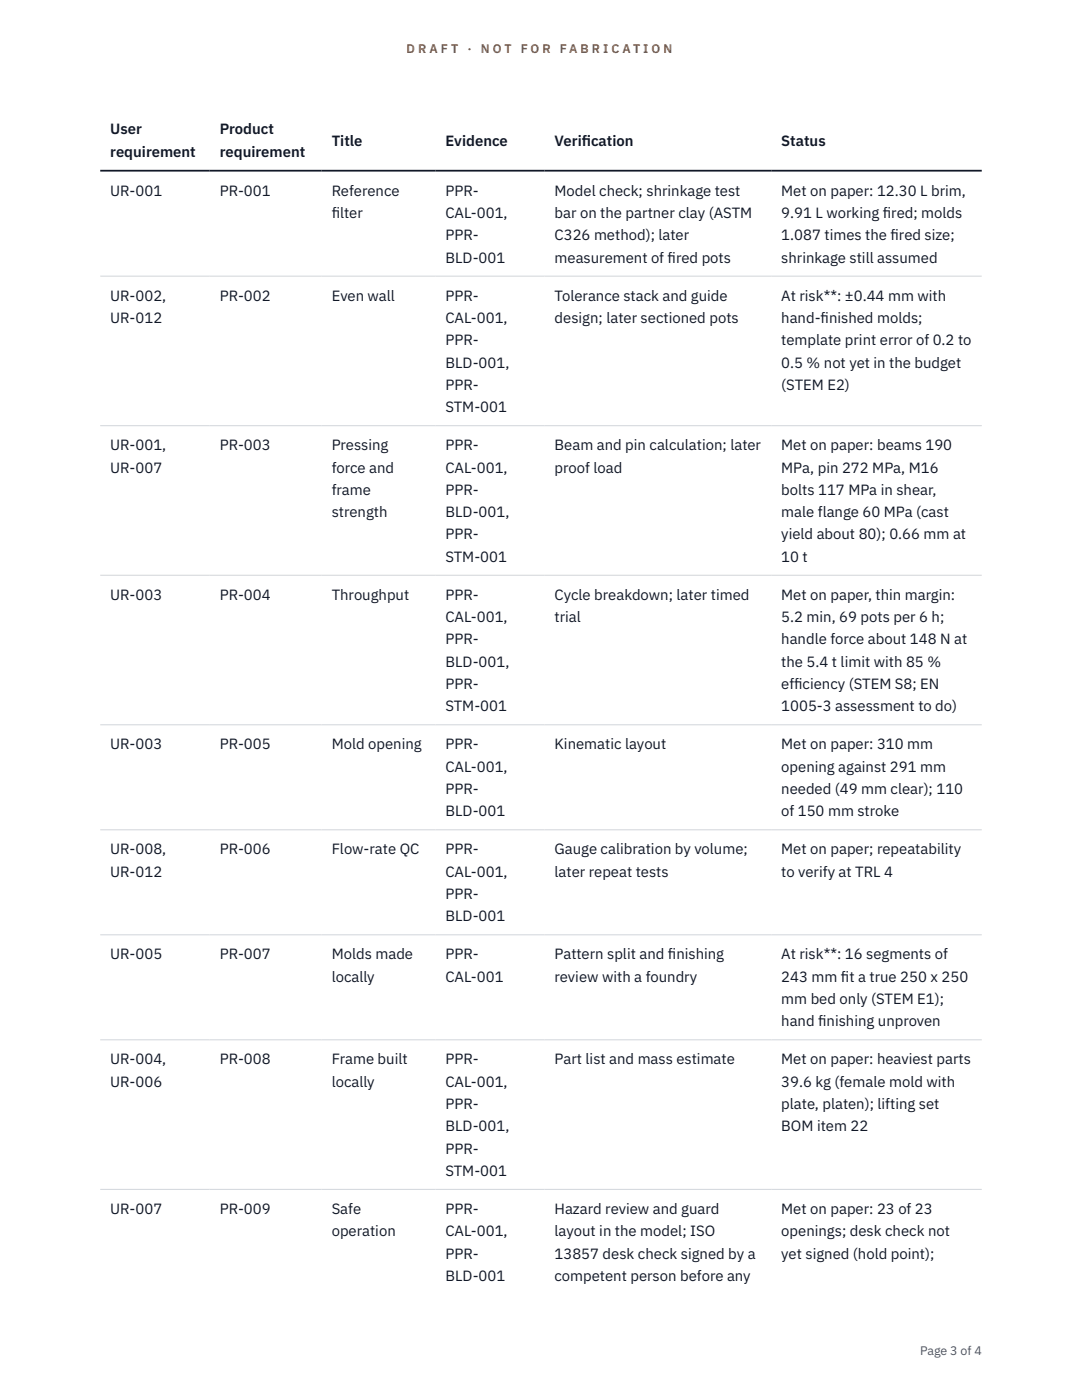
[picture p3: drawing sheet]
<svg xmlns="http://www.w3.org/2000/svg" width="216mm" height="279mm" viewBox="0 0 216 279" stroke-linecap="round" stroke-linejoin="round" font-family="sans-serif">
<defs><g id="words">
<g font-size="3" fill="#111827">
<text x="22" y="26.8">User</text>
<text x="43.8" y="26.8">Product</text>
<text x="66.2" y="29.1">Title</text>
<text x="88.9" y="29.1">Evidence</text>
<text x="110.7" y="29.1">Verif</text>
<text x="116.1" y="29.1">ication</text>
<text x="155.9" y="29.1">Status</text>
<text x="22" y="31.3">requirement</text>
<text x="43.8" y="31.3">requirement</text>
<text x="22" y="39.1">UR-001</text>
<text x="43.8" y="39.1">PR-001</text>
<text x="66.2" y="39.1">Reference</text>
<text x="88.9" y="39.1">PPR-</text>
<text x="110.7" y="39.1">Model check; shrinkage test</text>
<text x="155.9" y="39.1">Met on paper: 12.30 L brim,</text>
<text x="66.2" y="43.5">f</text>
<text x="66.2" y="43.5">ilter</text>
<text x="88.9" y="43.5">CAL-001,</text>
<text x="88.9" y="48">PPR-</text>
<text x="110.7" y="43.5">bar on the partner clay (ASTM</text>
<text x="110.7" y="48">C326 method); later</text>
<text x="155.9" y="43.5">9.91 L working f</text>
<text x="155.9" y="48">1.087 times the f</text>
<text x="176.2" y="43.5">ired; molds</text>
<text x="177.7" y="48">ired size;</text>
<text x="88.9" y="52.4">BLD-001</text>
<text x="110.7" y="52.4">measurement of f</text>
<text x="133.2" y="52.4">ired pots</text>
<text x="155.9" y="52.4">shrinkage still assumed</text>
<text x="22" y="60">UR-002,</text>
<text x="22" y="64.5">UR-012</text>
<text x="43.8" y="60">PR-002</text>
<text x="66.2" y="60">Even wall</text>
<text x="88.9" y="60">PPR-</text>
<text x="88.9" y="64.5">CAL-001,</text>
<text x="110.7" y="60">Tolerance stack and guide</text>
<text x="110.7" y="64.5">design; later sectioned pots</text>
<text x="155.9" y="60">At risk**: ±0.44 mm with</text>
<text x="155.9" y="64.5">hand-f</text>
<text x="163.7" y="64.5">inished molds;</text>
<text x="88.9" y="68.9">PPR-</text>
<text x="155.9" y="68.9">template print error of 0.2 to</text>
<text x="88.9" y="73.4">BLD-001,</text>
<text x="88.9" y="77.8">PPR-</text>
<text x="155.9" y="73.4">0.5 % not yet in the budget</text>
<text x="155.9" y="77.8">(STEM E2)</text>
<text x="88.9" y="82.3">STM-001</text>
<text x="22" y="89.9">UR-001,</text>
<text x="43.8" y="89.9">PR-003</text>
<text x="66.2" y="89.9">Pressing</text>
<text x="88.9" y="89.9">PPR-</text>
<text x="110.7" y="89.9">Beam and pin calculation; later</text>
<text x="155.9" y="89.9">Met on paper: beams 190</text>
<text x="22" y="94.3">UR-007</text>
<text x="66.2" y="94.3">force and</text>
<text x="88.9" y="94.3">CAL-001,</text>
<text x="110.7" y="94.3">proof load</text>
<text x="155.9" y="94.3">MPa, pin 272 MPa, M16</text>
<text x="66.2" y="98.8">frame</text>
<text x="88.9" y="98.8">PPR-</text>
<text x="155.9" y="98.8">bolts 117 MPa in shear,</text>
<text x="66.2" y="103.2">strength</text>
<text x="88.9" y="103.2">BLD-001,</text>
<text x="88.9" y="107.7">PPR-</text>
<text x="155.9" y="103.2">male flange 60 MPa (cast</text>
<text x="155.9" y="107.7">yield about 80); 0.66 mm at</text>
<text x="88.9" y="112.1">STM-001</text>
<text x="155.9" y="112.1">10 t</text>
<text x="22" y="119.7">UR-003</text>
<text x="43.8" y="119.7">PR-004</text>
<text x="66.2" y="119.7">Throughput</text>
<text x="88.9" y="119.7">PPR-</text>
<text x="110.7" y="119.7">Cycle breakdown; later timed</text>
<text x="155.9" y="119.7">Met on paper, thin margin:</text>
<text x="88.9" y="124.2">CAL-001,</text>
<text x="110.7" y="124.2">trial</text>
<text x="155.9" y="124.2">5.2 min, 69 pots per 6 h;</text>
<text x="88.9" y="128.6">PPR-</text>
<text x="155.9" y="128.6">handle force about 148 N at</text>
<text x="88.9" y="133.1">BLD-001,</text>
<text x="88.9" y="137.5">PPR-</text>
<text x="155.9" y="133.1">the 5.4 t limit with 85 %</text>
<text x="155.9" y="137.5">eff</text>
<text x="158.5" y="137.5">iciency (STEM S8; EN</text>
<text x="88.9" y="142">STM-001</text>
<text x="155.9" y="142">1005-3 assessment to do)</text>
<text x="22" y="149.6">UR-003</text>
<text x="43.8" y="149.6">PR-005</text>
<text x="66.2" y="149.6">Mold opening</text>
<text x="88.9" y="149.6">PPR-</text>
<text x="110.7" y="149.6">Kinematic layout</text>
<text x="155.9" y="149.6">Met on paper: 310 mm</text>
<text x="88.9" y="154">CAL-001,</text>
<text x="155.9" y="154">opening against 291 mm</text>
<text x="88.9" y="158.5">PPR-</text>
<text x="155.9" y="158.5">needed (49 mm clear); 110</text>
<text x="88.9" y="162.9">BLD-001</text>
<text x="155.9" y="162.9">of 150 mm stroke</text>
<text x="22" y="170.5">UR-008,</text>
<text x="43.8" y="170.5">PR-006</text>
<text x="66.2" y="170.5">Flow-rate QC</text>
<text x="88.9" y="170.5">PPR-</text>
<text x="110.7" y="170.5">Gauge calibration by volume;</text>
<text x="155.9" y="170.5">Met on paper; repeatability</text>
<text x="22" y="175">UR-012</text>
<text x="88.9" y="175">CAL-001,</text>
<text x="88.9" y="179.4">PPR-</text>
<text x="110.7" y="175">later repeat tests</text>
<text x="155.9" y="175">to verify at TRL 4</text>
<text x="88.9" y="183.9">BLD-001</text>
<text x="22" y="191.5">UR-005</text>
<text x="43.8" y="191.5">PR-007</text>
<text x="66.2" y="191.5">Molds made</text>
<text x="88.9" y="191.5">PPR-</text>
<text x="110.7" y="191.5">Pattern split and f</text>
<text x="133.3" y="191.5">inishing</text>
<text x="155.9" y="191.5">At risk**: 16 segments of</text>
<text x="66.2" y="195.9">locally</text>
<text x="88.9" y="195.9">CAL-001</text>
<text x="110.7" y="195.9">review with a foundry</text>
<text x="155.9" y="195.9">243 mm f</text>
<text x="167.8" y="195.9">it a true 250 x 250</text>
<text x="155.9" y="200.4">mm bed only (STEM E1);</text>
<text x="155.9" y="204.8">hand f</text>
<text x="163.3" y="204.8">inishing unproven</text>
<text x="22" y="212.4">UR-004,</text>
<text x="43.8" y="212.4">PR-008</text>
<text x="66.2" y="212.4">Frame built</text>
<text x="88.9" y="212.4">PPR-</text>
<text x="110.7" y="212.4">Part list and mass estimate</text>
<text x="155.9" y="212.4">Met on paper: heaviest parts</text>
<text x="22" y="216.9">UR-006</text>
<text x="66.2" y="216.9">locally</text>
<text x="88.9" y="216.9">CAL-001,</text>
<text x="88.9" y="221.3">PPR-</text>
<text x="155.9" y="216.9">39.6 kg (female mold with</text>
<text x="155.9" y="221.3">plate, platen); lifting set</text>
<text x="88.9" y="225.8">BLD-001,</text>
<text x="155.9" y="225.8">BOM item 22</text>
<text x="88.9" y="230.2">PPR-</text>
<text x="88.9" y="234.7">STM-001</text>
<text x="22" y="242.3">UR-007</text>
<text x="43.8" y="242.3">PR-009</text>
<text x="66.2" y="242.3">Safe</text>
<text x="88.9" y="242.3">PPR-</text>
<text x="110.7" y="242.3">Hazard review and guard</text>
<text x="155.9" y="242.3">Met on paper: 23 of 23</text>
<text x="66.2" y="246.7">operation</text>
<text x="88.9" y="246.7">CAL-001,</text>
<text x="88.9" y="251.2">PPR-</text>
<text x="110.7" y="246.7">layout in the model; ISO</text>
<text x="110.7" y="251.2">13857 desk check signed by a</text>
<text x="155.9" y="246.7">openings; desk check not</text>
<text x="155.9" y="251.2">yet signed (hold point);</text>
<text x="88.9" y="255.6">BLD-001</text>
<text x="110.7" y="255.6">competent person before any</text>
</g>
<g font-size="2.5" fill="#b45309">
<text x="81.1" y="10.5">D R A F T</text>
<text x="93.3" y="10.5">·</text>
<text x="95.9" y="10.5">N O T</text>
<text x="103.9" y="10.5">F O R</text>
<text x="111.7" y="10.5">F A B R I C A T I O N</text>
</g>
<text font-size="2.5" fill="#4b5563" x="183.6" y="270.3">Page 3 of 4</text>
</g></defs>
<path d="M20 55.1h175.9M20 85h175.9M20 114.8h175.9M20 144.7h175.9M20 165.6h175.9M20 186.6h175.9M20 207.5h175.9M20 237.4h175.9" fill="none" stroke="#d1d5db" stroke-width=".2"/>
<path d="M20 34.1h175.9" fill="none" stroke="#111827" stroke-width=".35"/>
<use href="#words"/>
</svg>
